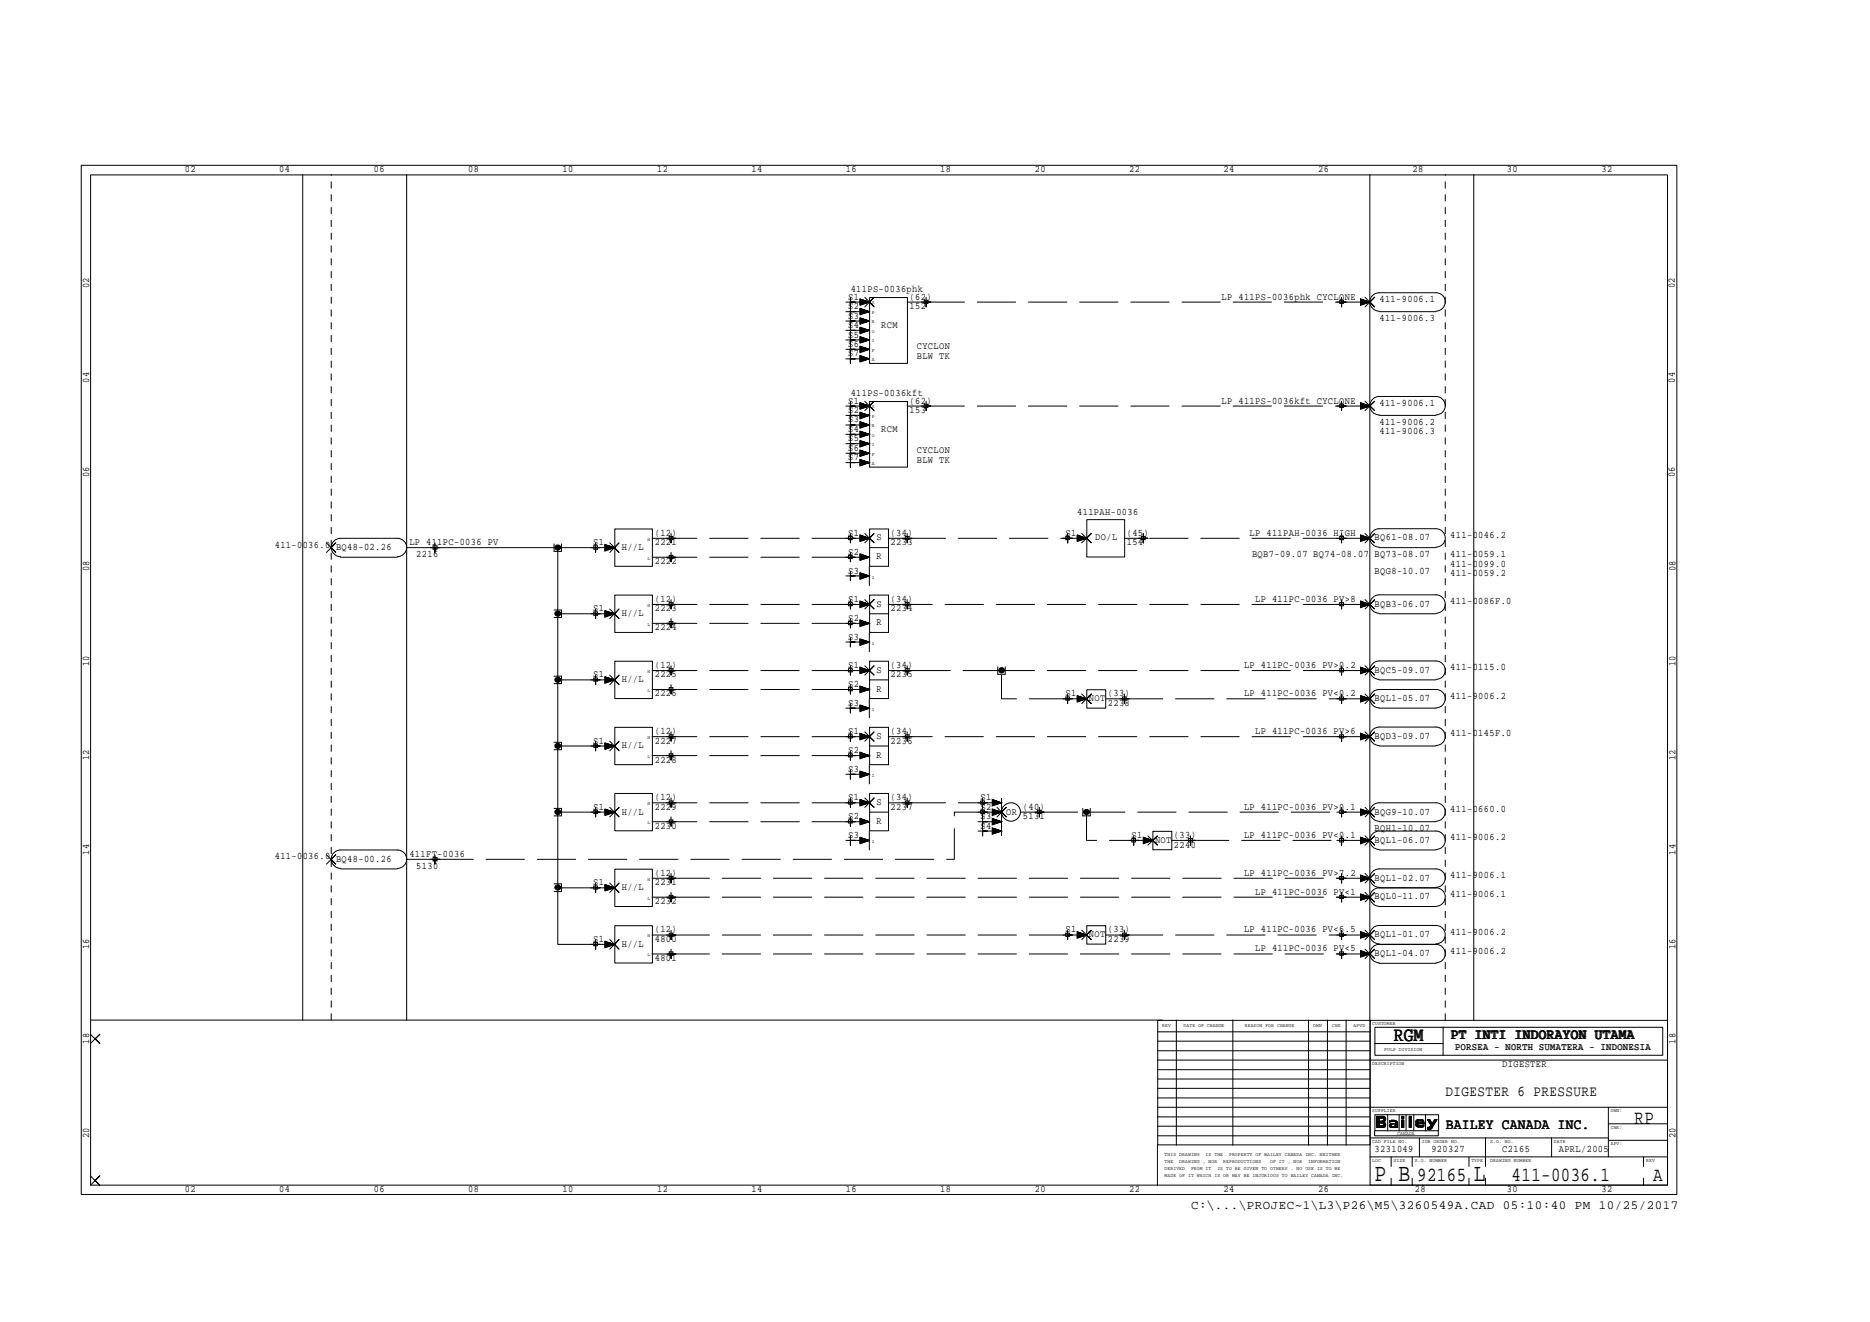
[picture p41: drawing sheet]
<svg xmlns="http://www.w3.org/2000/svg" width="297mm" height="210mm" viewBox="0 0 297 210" stroke-linecap="round" stroke-linejoin="round" font-family="sans-serif">
<defs><g id="words">
<g font-size="4">
<text x="218.4" y="187.5">P B</text>
<text x="234.1" y="187.5">L</text>
</g>
<g font-size="3.2">
<text x="221.4" y="165.3">RGM</text>
<text x="259.6" y="178.4">RP</text>
<text x="225.1" y="187.5">92165</text>
<text x="240.1" y="187.5">411-0036.1</text>
<text x="262.6" y="187.5">A</text>
</g>
<g font-size="2.4">
<text x="230.6" y="164.9">PT INTI INDORAYON UTAMA</text>
<text x="229.6" y="173.9">DIGESTER 6 PRESSURE</text>
<text x="229.7" y="179.2">BAILEY CANADA INC.</text>
</g>
<text font-size="2" x="189.2" y="192">C:\...\PROJEC~1\L3\P26\M5\3260549A.CAD 05:10:40 PM 10/25/2017</text>
<g font-size="1.6">
<text x="29.4" y="27.3">02</text>
<text x="44.4" y="27.3">04</text>
<text x="59.4" y="27.3">06</text>
<text x="74.4" y="27.3">08</text>
<text x="89.4" y="27.3">10</text>
<text x="104.4" y="27.3">12</text>
<text x="119.4" y="27.3">14</text>
<text x="134.4" y="27.3">16</text>
<text x="149.3" y="27.3">18</text>
<text x="164.4" y="27.3">20</text>
<text x="179.4" y="27.3">22</text>
<text x="194.3" y="27.3">24</text>
<text x="209.4" y="27.3">26</text>
<text x="224.4" y="27.3">28</text>
<text x="239.3" y="27.3">30</text>
<text x="254.4" y="27.3">32</text>
<text x="14.2" y="45.7" transform="rotate(-90 14.2 45.7)">02</text>
<text x="134.7" y="47.6">S1</text>
<text x="135.1" y="46.4">411PS-0036phk</text>
<text x="144.5" y="47.6">(62)</text>
<text x="194.1" y="47.6">LP 411PS-0036phk CYCLONE</text>
<text x="219.1" y="48">411-9006.1</text>
<text x="266.1" y="45.7" transform="rotate(-90 266.1 45.7)">02</text>
<text x="134.7" y="53.6">S5</text>
<text x="134.7" y="52.1">S4</text>
<text x="134.7" y="50.6">S3</text>
<text x="134.7" y="49.1">S2</text>
<text x="140" y="52.1">RCM</text>
<text x="144.5" y="49.1">152</text>
<text x="219.1" y="51">411-9006.3</text>
<text x="134.7" y="56.6">S7</text>
<text x="134.7" y="55.1">S6</text>
<text x="145.6" y="55.5">CYCLON</text>
<text x="145.6" y="56.9">BLW TK</text>
<text x="14.2" y="60.7" transform="rotate(-90 14.2 60.7)">04</text>
<text x="134.7" y="65.6">S2</text>
<text x="134.7" y="64.1">S1</text>
<text x="135.1" y="62.9">411PS-0036kft</text>
<text x="144.5" y="64.1">(62)</text>
<text x="144.5" y="65.6">153</text>
<text x="194.1" y="64.1">LP 411PS-0036kft CYCLONE</text>
<text x="219.1" y="64.4">411-9006.1</text>
<text x="266.1" y="60.7" transform="rotate(-90 266.1 60.7)">04</text>
<text x="134.7" y="71.6">S6</text>
<text x="134.7" y="70.1">S5</text>
<text x="134.7" y="68.6">S4</text>
<text x="134.7" y="67.1">S3</text>
<text x="140" y="68.6">RCM</text>
<text x="145.6" y="72">CYCLON</text>
<text x="219.1" y="69">411-9006.3</text>
<text x="219.1" y="67.4">411-9006.2</text>
<text x="14.2" y="75.7" transform="rotate(-90 14.2 75.7)">06</text>
<text x="134.7" y="73.1">S7</text>
<text x="145.6" y="73.4">BLW TK</text>
<text x="266.1" y="75.7" transform="rotate(-90 266.1 75.7)">06</text>
<text x="171.1" y="81.7">411PAH-0036</text>
<text x="43.6" y="87">411-0036.0</text>
<text x="53.4" y="87.3">BQ48-02.26</text>
<text x="65" y="86.6">LP 411PC-0036 PV</text>
<text x="66.1" y="88.4">2216</text>
<text x="94.2" y="86.6">S1</text>
<text x="98.8" y="87.3">H//L</text>
<text x="104" y="85.1">(12)</text>
<text x="104" y="86.6">2221</text>
<text x="104" y="89.6">2222</text>
<text x="134.7" y="88.1">S2</text>
<text x="134.7" y="85.1">S1</text>
<text x="139.2" y="88.8">R</text>
<text x="139.2" y="85.8">S</text>
<text x="141.5" y="86.6">2233</text>
<text x="141.5" y="85.1">(34)</text>
<text x="169.2" y="85.1">S1</text>
<text x="174" y="85.8">DO/L</text>
<text x="179" y="85.1">(45)</text>
<text x="179" y="86.6">154</text>
<text x="198.5" y="85.1">LP 411PAH-0036 HIGH</text>
<text x="198.9" y="88.4">BQB7-09.07 BQ74-08.07 BQ73-08.07</text>
<text x="218.4" y="85.8">BQ61-08.07</text>
<text x="230.4" y="90">411-0099.0</text>
<text x="230.4" y="88.4">411-0059.1</text>
<text x="230.4" y="85.4">411-0046.2</text>
<text x="14.2" y="90.7" transform="rotate(-90 14.2 90.7)">08</text>
<text x="104" y="95.6">(12)</text>
<text x="134.7" y="95.6">S1</text>
<text x="134.7" y="91.1">S3</text>
<text x="141.5" y="95.6">(34)</text>
<text x="199.4" y="95.6">LP 411PC-0036 PV&gt;8</text>
<text x="218.4" y="91.1">BQG8-10.07</text>
<text x="230.4" y="95.9">411-0086F.0</text>
<text x="230.4" y="91.4">411-0059.2</text>
<text x="266.1" y="90.7" transform="rotate(-90 266.1 90.7)">08</text>
<text x="94.2" y="97.1">S1</text>
<text x="98.8" y="97.8">H//L</text>
<text x="104" y="97.1">2223</text>
<text x="104" y="100.1">2224</text>
<text x="134.7" y="101.6">S3</text>
<text x="134.7" y="98.6">S2</text>
<text x="139.2" y="99.3">R</text>
<text x="139.2" y="96.3">S</text>
<text x="141.5" y="97.1">2234</text>
<text x="218.4" y="96.3">BQB3-06.07</text>
<text x="14.2" y="105.7" transform="rotate(-90 14.2 105.7)">10</text>
<text x="94.2" y="107.6">S1</text>
<text x="104" y="106.1">(12)</text>
<text x="104" y="107.6">2225</text>
<text x="134.7" y="106.1">S1</text>
<text x="139.2" y="106.8">S</text>
<text x="141.5" y="106.1">(34)</text>
<text x="141.5" y="107.6">2235</text>
<text x="197.6" y="106.1">LP 411PC-0036 PV&gt;0.2</text>
<text x="218.4" y="106.8">BQC5-09.07</text>
<text x="230.4" y="106.4">411-0115.0</text>
<text x="266.1" y="105.7" transform="rotate(-90 266.1 105.7)">10</text>
<text x="98.8" y="108.3">H//L</text>
<text x="104" y="110.6">2226</text>
<text x="134.7" y="112.1">S3</text>
<text x="134.7" y="109.1">S2</text>
<text x="139.2" y="109.8">R</text>
<text x="169.2" y="110.6">S1</text>
<text x="173" y="111.3">NOT</text>
<text x="176" y="110.6">(33)</text>
<text x="176" y="112.1">2238</text>
<text x="197.6" y="110.6">LP 411PC-0036 PV&lt;0.2</text>
<text x="218.4" y="111.3">BQL1-05.07</text>
<text x="230.4" y="111">411-9006.2</text>
<text x="94.2" y="118.1">S1</text>
<text x="98.8" y="118.8">H//L</text>
<text x="104" y="116.6">(12)</text>
<text x="104" y="118.1">2227</text>
<text x="134.7" y="119.5">S2</text>
<text x="134.7" y="116.6">S1</text>
<text x="139.2" y="117.3">S</text>
<text x="141.5" y="116.6">(34)</text>
<text x="141.5" y="118.1">2236</text>
<text x="199.4" y="116.6">LP 411PC-0036 PV&gt;6</text>
<text x="218.4" y="117.3">BQD3-09.07</text>
<text x="230.4" y="116.9">411-0145F.0</text>
<text x="14.2" y="120.7" transform="rotate(-90 14.2 120.7)">12</text>
<text x="104" y="121.1">2228</text>
<text x="134.7" y="122.6">S3</text>
<text x="139.2" y="120.3">R</text>
<text x="266.1" y="120.7" transform="rotate(-90 266.1 120.7)">12</text>
<text x="94.2" y="128.6">S1</text>
<text x="98.8" y="129.3">H//L</text>
<text x="104" y="127">(12)</text>
<text x="104" y="128.6">2229</text>
<text x="104" y="131.6">2230</text>
<text x="134.7" y="130">S2</text>
<text x="134.7" y="127">S1</text>
<text x="139.2" y="130.8">R</text>
<text x="139.2" y="127.8">S</text>
<text x="141.5" y="127">(34)</text>
<text x="141.5" y="128.6">2237</text>
<text x="155.7" y="131.6">S4</text>
<text x="155.7" y="130">S3</text>
<text x="155.7" y="128.6">S2</text>
<text x="155.7" y="127">S1</text>
<text x="159.8" y="129.3">OR</text>
<text x="162.5" y="128.6">(40)</text>
<text x="162.5" y="130">5131</text>
<text x="197.6" y="128.6">LP 411PC-0036 PV&gt;0.1</text>
<text x="218.4" y="132">BQH1-10.07</text>
<text x="218.4" y="129.3">BQG9-10.07</text>
<text x="230.4" y="128.9">411-0660.0</text>
<text x="14.2" y="135.7" transform="rotate(-90 14.2 135.7)">14</text>
<text x="43.6" y="136.4">411-0036.0</text>
<text x="53.4" y="136.8">BQ48-00.26</text>
<text x="65" y="136.1">411FT-0036</text>
<text x="66.1" y="137.9">5130</text>
<text x="134.7" y="133.1">S3</text>
<text x="179.7" y="133.1">S1</text>
<text x="183.5" y="133.8">NOT</text>
<text x="186.5" y="133.1">(33)</text>
<text x="186.5" y="134.6">2240</text>
<text x="197.6" y="133.1">LP 411PC-0036 PV&lt;0.1</text>
<text x="218.4" y="133.8">BQL1-06.07</text>
<text x="230.4" y="133.4">411-9006.2</text>
<text x="266.1" y="135.7" transform="rotate(-90 266.1 135.7)">14</text>
<text x="94.2" y="140.5">S1</text>
<text x="98.8" y="141.3">H//L</text>
<text x="104" y="139.1">(12)</text>
<text x="104" y="140.5">2231</text>
<text x="104" y="143.6">2232</text>
<text x="197.6" y="139.1">LP 411PC-0036 PV&gt;7.2</text>
<text x="199.4" y="142.1">LP 411PC-0036 PV&lt;1</text>
<text x="218.4" y="139.8">BQL1-02.07</text>
<text x="218.4" y="142.8">BQL0-11.07</text>
<text x="230.4" y="142.5">411-9006.1</text>
<text x="230.4" y="139.4">411-9006.1</text>
<text x="94.2" y="149.6">S1</text>
<text x="104" y="148">(12)</text>
<text x="104" y="149.6">4800</text>
<text x="169.2" y="148">S1</text>
<text x="173" y="148.8">NOT</text>
<text x="176" y="148">(33)</text>
<text x="176" y="149.6">2239</text>
<text x="197.6" y="148">LP 411PC-0036 PV&lt;6.5</text>
<text x="218.4" y="148.8">BQL1-01.07</text>
<text x="230.4" y="148.4">411-9006.2</text>
<text x="14.2" y="150.7" transform="rotate(-90 14.2 150.7)">16</text>
<text x="98.8" y="150.3">H//L</text>
<text x="104" y="152.6">4801</text>
<text x="199.4" y="151">LP 411PC-0036 PV&lt;5</text>
<text x="218.4" y="151.8">BQL1-04.07</text>
<text x="230.4" y="151.4">411-9006.2</text>
<text x="266.1" y="150.7" transform="rotate(-90 266.1 150.7)">16</text>
<text x="14.2" y="165.7" transform="rotate(-90 14.2 165.7)">18</text>
<text x="231.2" y="166.8">PORSEA - NORTH SUMATERA - INDONESIA</text>
<text x="266.1" y="165.7" transform="rotate(-90 266.1 165.7)">18</text>
<text x="238.6" y="169.4">DIGESTER</text>
<text x="14.2" y="180.7" transform="rotate(-90 14.2 180.7)">20</text>
<text x="218.4" y="182.9">3231049</text>
<text x="227.4" y="182.9">920327</text>
<text x="238.6" y="182.9">C2165</text>
<text x="247.6" y="182.9">APRL/2005</text>
<text x="266.1" y="180.7" transform="rotate(-90 266.1 180.7)">20</text>
<text x="29.4" y="189.3">02</text>
<text x="44.4" y="189.3">04</text>
<text x="59.4" y="189.3">06</text>
<text x="74.4" y="189.3">08</text>
<text x="89.4" y="189.3">10</text>
<text x="104.4" y="189.3">12</text>
<text x="119.4" y="189.3">14</text>
<text x="134.4" y="189.3">16</text>
<text x="149.3" y="189.3">18</text>
<text x="164.4" y="189.3">20</text>
<text x="179.4" y="189.3">22</text>
<text x="194.3" y="189.3">24</text>
<text x="209.4" y="189.3">26</text>
<text x="224.7" y="189.3">28</text>
<text x="239.3" y="189.3">30</text>
<text x="254.4" y="189.3">32</text>
</g>
<g font-size=".8">
<text x="138.5" y="52.9">O</text>
<text x="138.5" y="51.4">R</text>
<text x="138.5" y="49.9">P</text>
<text x="138.5" y="48.3">S</text>
<text x="138.5" y="57.4">A</text>
<text x="138.5" y="55.9">F</text>
<text x="138.5" y="54.4">I</text>
<text x="138.5" y="64.9">S</text>
<text x="138.5" y="70.9">I</text>
<text x="138.5" y="69.3">O</text>
<text x="138.5" y="67.9">R</text>
<text x="138.5" y="66.4">P</text>
<text x="138.5" y="73.9">A</text>
<text x="138.5" y="72.3">F</text>
<text x="102.9" y="88.9">L</text>
<text x="102.9" y="85.9">H</text>
<text x="138.5" y="91.9">I</text>
<text x="102.9" y="99.4">L</text>
<text x="102.9" y="96.4">H</text>
<text x="102.9" y="106.8">H</text>
<text x="138.5" y="102.4">I</text>
<text x="102.9" y="109.9">L</text>
<text x="138.5" y="112.9">I</text>
<text x="102.9" y="117.3">H</text>
<text x="102.9" y="120.4">L</text>
<text x="138.5" y="123.4">I</text>
<text x="102.9" y="130.9">L</text>
<text x="102.9" y="127.8">H</text>
<text x="138.5" y="133.9">I</text>
<text x="102.9" y="142.8">L</text>
<text x="102.9" y="139.9">H</text>
<text x="102.9" y="148.8">H</text>
<text x="102.9" y="151.8">L</text>
<text x="184.6" y="163.1">REV</text>
<text x="188" y="163.1">DATE OF CHANGE</text>
<text x="197.7" y="163.1">REASON FOR CHANGE</text>
<text x="208.6" y="163.1">DWN</text>
<text x="211.6" y="163.1">CHK</text>
<text x="215" y="163.1">APVD</text>
<text x="218" y="162.7">CUSTOMER</text>
<text x="219.9" y="166.8">PULP DIVISION</text>
<text x="218" y="169.1">DESCRIPTION</text>
<text x="218" y="176.6">SUPPLIER</text>
<text x="255.9" y="179.2">CHK:</text>
<text x="255.9" y="176.6">DWN:</text>
<text x="185" y="185.8">DERIVED</text>
<text x="185" y="184.6">THE</text>
<text x="185" y="183.5">THIS DRAWING</text>
<text x="187.3" y="184.6">DRAWING , NOR</text>
<text x="189.2" y="185.8">FROM IT</text>
<text x="191.5" y="183.5">IS THE</text>
<text x="193.4" y="185.8">IS TO BE GIVEN TO OTHERS . NO USE IS TO BE</text>
<text x="194.3" y="184.6">REPRODUCTIONS</text>
<text x="195.2" y="183.5">PROPERTY OF BAILEY CANADA INC. NEITHER</text>
<text x="201.8" y="184.6">OF IT , NOR</text>
<text x="207.8" y="184.6">INFORMATION</text>
<text x="218" y="184.5">LOC</text>
<text x="218" y="181.5">CAD FILE NO.</text>
<text x="221.4" y="184.5">SIZE</text>
<text x="222" y="180.2">CANADA</text>
<text x="224.7" y="184.5">S.O. NUMBER</text>
<text x="225.8" y="181.5">JOB ORDER NO.</text>
<text x="233.7" y="184.5">TYPE</text>
<text x="236.7" y="184.5">DRAWING NUMBER</text>
<text x="236.7" y="181.5">S.O. NO.</text>
<text x="246.8" y="181.5">DATE</text>
<text x="255.9" y="181.9">APV:</text>
<text x="261.5" y="184.5">REV</text>
<text x="185" y="186.9">MADE OF IT WHICH IS OR MAY BE INJURIOUS TO BAILEY CANADA INC.</text>
</g>
</g></defs>
<g fill="none" stroke="#000" stroke-width=".16">
<path d="M12.9 26.2h253.5v163.5h-253.5zM14.4 27.8h250.5v160.4h-250.5zM48.1 27.7v134.3M64.6 27.7v134.3M217.6 27.7v134.3M234.1 27.7v134.3M135.1 47.2v1.5v-.7h.7h-1.4M135.1 48.7v1.5v-.7h.7h-1.4M135.1 50.2v1.5v-.7h.7h-1.4M135.1 51.7v1.5v-.7h.7h-1.4M135.1 53.2v1.5v-.7h.7h-1.4M135.1 54.7v1.5v-.7h.7h-1.4"/>
<path d="M135.1 56.2v1.5v-.7h.7h-1.4M136.6 57.4l1.5-.4-1.5 .4M136.6 57.2l1.5-.2-1.5 .3M136.6 57h1.5l-1.5 .1M136.6 56.9l1.5 .1h-3M136.6 56.7l1.5 .3-1.5-.2M136.6 56.6l1.5 .4-1.5-.3M136.6 56.5l1.5 .5-1.5 .5v-1.1l1.5 .6M136.6 55.8l1.5-.3-1.5 .4M136.6 55.7l1.5-.2-1.5 .3M136.6 55.5h1.5l-1.5 .1M136.6 55.4l1.5 .1h-3"/>
<path d="M136.6 55.2l1.5 .3-1.5-.2M136.6 55.1l1.5 .4-1.5-.3M136.6 55l1.5 .5-1.5 .5v-1.1l1.5 .6M136.6 54.4l1.5-.4-1.5 .4M136.6 54.2l1.5-.2-1.5 .3M136.6 54.1l1.5-.1-1.5 .1M136.6 53.9l1.5 .1h-3M136.6 53.7l1.5 .3-1.5-.2M136.6 53.6l1.5 .4-1.5-.3M136.6 53.5l1.5 .5-1.5 .5v-1.1l1.5 .6M136.6 52.8l1.5-.3-1.5 .4M136.6 52.7l1.5-.2-1.5 .2"/>
<path d="M136.6 52.5h1.5l-1.5 .1M136.6 52.4l1.5 .1h-3M136.6 52.2l1.5 .3-1.5-.2M136.6 52.1l1.5 .4-1.5-.3M136.6 52l1.5 .5-1.5 .5v-1.1l1.5 .6M136.6 51.4l1.5-.4-1.5 .4M136.6 51.2l1.5-.2-1.5 .3M136.6 51.1l1.5-.1-1.5 .1M136.6 50.9l1.5 .1h-3M136.6 50.8l1.5 .2-1.5-.2M136.6 50.6l1.5 .4-1.5-.3M136.6 50.5l1.5 .5-1.5 .5v-1l1.5 .5"/>
<path d="M136.6 49.8l1.5-.3-1.5 .4M136.6 49.7l1.5-.2-1.5 .3M136.6 49.5h1.5l-1.5 .1M136.6 49.4l1.5 .1h-3M136.6 49.2l1.5 .3-1.5-.2M136.6 49.1l1.5 .4-1.5-.4M136.6 49l1.5 .5-1.5 .5v-1.1l1.5 .6M136.6 48.3l1.5-.3-1.5 .4M136.6 48.2l1.5-.2-1.5 .3M136.6 48h1.5l-1.5 .1M136.6 47.9l1.5 .1h-3M136.6 47.8l1.5 .2-1.5-.2"/>
<path d="M136.6 47.6l1.5 .4-1.5-.3M136.6 47.5l1.5 .5-1.5 .5v-1l1.5 .5M137.4 47.2l1.4 1.5-.7-.7 .7-.8-1.4 1.5M138.1 47.2h6v10.5h-6zM144.1 48h3M146.8 47.7h.6v.5h-.6zM147.1 47.2v1.5v-.7h.8h-1.6M212.8 47.7h.6v.5h-.6zM213.1 47.2v1.5v-.7h.7h-1.5M216.1 48.3l1.5-.3-1.5 .4M216.1 48.2l1.5-.2-1.5 .3M216.1 48h1.5l-1.5 .1"/>
<path d="M216.1 47.9l1.5 .1h-1.5M216.1 47.8l1.5 .2-1.5-.2M216.1 47.6l1.5 .4-1.5-.3M216.1 47.5l1.5 .5-1.5 .5v-1l1.5 .5h-4.5M216.8 47.2l1.6 1.5-.8-.7 .8-.8-1.6 1.5M219.1 49.4a1.46 1.46 0 0 1-1.5-1.5 1.46 1.46 0 0 1 1.5-1.4h9a1.46 1.46 0 0 1 1.5 1.4 1.46 1.46 0 0 1-1.5 1.5M219.1 49.5h9M135.1 63.7v1.5v-.7h.7h-1.4M135.1 65.2v1.5v-.7h.7h-1.4M135.1 66.7v1.5v-.7h.7h-1.4M135.1 68.2v1.5v-.7h.7h-1.4M135.1 69.7v1.5v-.8h.7h-1.4"/>
<path d="M135.1 71.2v1.5v-.7h.7h-1.4M135.1 72.7v1.5v-.8h.7h-1.4M136.6 73.8l1.5-.4-1.5 .5M136.6 73.7l1.5-.3-1.5 .3M136.6 73.5l1.5-.1-1.5 .2M136.6 73.4h1.5h-3M136.6 73.2l1.5 .2-1.5-.1M136.6 73.1l1.5 .3-1.5-.2M136.6 73l1.5 .4-1.5 .6v-1.1l1.5 .5M136.6 72.3l1.5-.3-1.5 .4M136.6 72.2l1.5-.2-1.5 .3M136.6 72.1l1.5-.1-1.5 .1"/>
<path d="M136.6 71.9l1.5 .1h-3M136.6 71.8l1.5 .2-1.5-.2M136.6 71.6l1.5 .4-1.5-.3M136.6 71.5l1.5 .5-1.5 .5v-1l1.5 .5M136.6 70.8l1.5-.4-1.5 .5M136.6 70.7l1.5-.3-1.5 .4M136.6 70.5l1.5-.1-1.5 .2M136.6 70.4h1.5h-3M136.6 70.2l1.5 .2-1.5-.1M136.6 70.1l1.5 .3-1.5-.3M136.6 70l1.5 .4-1.5 .6v-1.1l1.5 .5M136.6 69.3l1.5-.3-1.5 .4"/>
<path d="M136.6 69.2l1.5-.2-1.5 .3M136.6 69h1.5l-1.5 .1M136.6 68.9l1.5 .1h-3M136.6 68.7l1.5 .3-1.5-.2M136.6 68.6l1.5 .4-1.5-.3M136.6 68.5l1.5 .5-1.5 .5v-1l1.5 .5M136.6 67.8l1.5-.3-1.5 .4M136.6 67.7l1.5-.2-1.5 .3M136.6 67.5h1.5l-1.5 .1M136.6 67.4l1.5 .1h-3M136.6 67.2l1.5 .3-1.5-.2M136.6 67.1l1.5 .4-1.5-.3"/>
<path d="M136.6 67l1.5 .5-1.5 .5v-1.1l1.5 .6M136.6 66.3l1.5-.3-1.5 .4M136.6 66.2l1.5-.2-1.5 .3M136.6 66h1.5l-1.5 .1M136.6 65.9l1.5 .1h-3M136.6 65.7l1.5 .3-1.5-.2M136.6 65.6l1.5 .4-1.5-.3M136.6 65.5l1.5 .5-1.5 .5v-1.1l1.5 .6M136.6 64.9l1.5-.4-1.5 .4M136.6 64.7l1.5-.2-1.5 .3M136.6 64.6l1.5-.1-1.5 .1M136.6 64.4l1.5 .1h-3"/>
<path d="M136.6 64.2l1.5 .3-1.5-.2M136.6 64.1l1.5 .4-1.5-.3M136.6 64l1.5 .5-1.5 .5v-1.1l1.5 .6M137.4 63.7l1.4 1.5-.7-.7 .7-.8-1.4 1.5M138.1 63.8h6v10.4h-6zM144.1 64.5h3M146.8 64.2h.6v.5h-.6zM147.1 63.7v1.5v-.7h.8h-1.6M212.8 64.2h.6v.5h-.6zM213.1 63.7v1.5v-.7h.7h-1.5M216.1 64.9l1.5-.4-1.5 .4M216.1 64.7l1.5-.2-1.5 .3"/>
<path d="M216.1 64.6l1.5-.1-1.5 .1M216.1 64.4l1.5 .1h-1.5M216.1 64.2l1.5 .3-1.5-.2M216.1 64.1l1.5 .4-1.5-.3M216.1 64l1.5 .5-1.5 .5v-1.1l1.5 .6h-4.5M216.8 63.7l1.6 1.5-.8-.7 .8-.8-1.6 1.5M219.1 65.9a1.46 1.46 0 0 1-1.5-1.5 1.46 1.46 0 0 1 1.5-1.5h9a1.46 1.46 0 0 1 1.5 1.5 1.46 1.46 0 0 1-1.5 1.5M219.1 66h9M51.9 86.2l1.4 1.5-.7-.7 .7-.8-1.4 1.5M54.1 88.4a1.46 1.46 0 0 1-1.5-1.5 1.46 1.46 0 0 1 1.5-1.4h9a1.46 1.46 0 0 1 1.5 1.4 1.46 1.46 0 0 1-1.5 1.5M54.1 88.5h9M68.8 86.7h.6v.5h-.6z"/>
<path d="M69.1 86.2v1.5v-.7h.7h-1.4M88 86.4v1.1h1.2v-1.1M88 96.9h1.2v1.1h-1.2M88.6 87v54M94.3 97.2h.6v.5h-.6zM94.3 86.7h.6v.5h-.6zM94.6 96.7v1.5v-.7h.7h-1.5M94.6 86.2v1.5v-.7h.7h-1.5M96.1 97.8l1.5-.3-1.5 .4M96.1 97.7l1.5-.2-1.5 .2M96.1 97.5h1.5l-1.5 .1M96.1 97.4l1.5 .1h-9"/>
<path d="M96.1 97.2l1.5 .3-1.5-.2M96.1 97.1l1.5 .4-1.5-.3M96.1 97l1.5 .5-1.5 .5v-1.1l1.5 .6M96.1 87.3l1.5-.3-1.5 .4M96.1 87.2l1.5-.2-1.5 .2M96.1 87h1.5l-1.5 .1M96.1 86.9l1.5 .1h-33M96.1 86.7l1.5 .3-1.5-.2M96.1 86.6l1.5 .4-1.5-.3M96.1 86.5l1.5 .5-1.5 .5v-1.1l1.5 .6M96.9 96.7l1.4 1.5-.7-.7 .7-.8-1.4 1.5M96.9 86.2l1.4 1.5-.7-.7 .7-.8-1.4 1.5"/>
<path d="M97.7 94.5h5.9v5.9h-5.9zM97.7 84h5.9v5.9h-5.9zM103.6 96h3M103.6 99h3M103.6 88.5h3M103.6 85.5h3M106.3 95.7h.6v.5h-.6zM106.3 98.7h.6v.5h-.6zM106.3 85.2h.6v.5h-.6zM106.3 88.2h.6v.5h-.6zM106.6 95.2v1.5v-.7h.8h-1.5M106.6 98.2v1.5v-.7h.8h-1.5"/>
<path d="M106.6 84.7v1.5v-.7h.8h-1.5M106.6 87.7v1.5v-.7h.8h-1.5M134.8 95.7h.6v.5h-.6zM134.8 98.7h.6v.5h-.6zM134.8 85.2h.6v.5h-.6zM134.8 88.2h.6v.5h-.6zM135.1 95.2v1.5v-.7h.7h-1.4M135.1 98.2v1.5v-.7h.7h-1.4M135.1 84.7v1.5v-.7h.7h-1.4M135.1 87.7v1.5v-.7h.7h-1.4M135.1 90.7v1.5v-.8h.7h-1.4M136.6 99.3l1.5-.3-1.5 .4"/>
<path d="M136.6 99.2l1.5-.2-1.5 .3M136.6 99h1.5l-1.5 .1M136.6 98.9l1.5 .1h-3M136.6 98.7l1.5 .3-1.5-.2M136.6 98.6l1.5 .4-1.5-.3M136.6 98.5l1.5 .5-1.5 .5v-1.1l1.5 .6M136.6 96.4l1.5-.4-1.5 .4M136.6 96.2l1.5-.2-1.5 .3M136.6 96.1l1.5-.1-1.5 .1M136.6 95.9l1.5 .1h-3M136.6 95.7l1.5 .3-1.5-.2M136.6 95.6l1.5 .4-1.5-.3"/>
<path d="M136.6 95.5l1.5 .5-1.5 .5v-1.1l1.5 .6M136.6 91.8l1.5-.4-1.5 .5M136.6 91.7l1.5-.3-1.5 .4M136.6 91.5l1.5-.1-1.5 .2M136.6 91.4h1.5h-3M136.6 91.2l1.5 .2-1.5-.1M136.6 91.1l1.5 .3-1.5-.3M136.6 91l1.5 .4-1.5 .6v-1.1l1.5 .5M136.6 88.8l1.5-.3-1.5 .4M136.6 88.7l1.5-.2-1.5 .3M136.6 88.5h1.5l-1.5 .1M136.6 88.4l1.5 .1h-3"/>
<path d="M136.6 88.2l1.5 .3-1.5-.2M136.6 88.1l1.5 .4-1.5-.3M136.6 88l1.5 .5-1.5 .5v-1.1l1.5 .6M136.6 85.9l1.5-.4-1.5 .4M136.6 85.7l1.5-.2-1.5 .3M136.6 85.6l1.5-.1-1.5 .1M136.6 85.4l1.5 .1h-3M136.6 85.2l1.5 .3-1.5-.2M136.6 85.1l1.5 .4-1.5-.3M136.6 85l1.5 .5-1.5 .5v-1.1l1.5 .6M137.4 95.2l1.4 1.5-.7-.7 .7-.8-1.4 1.5M137.4 84.7l1.4 1.5-.7-.7 .7-.8-1.4 1.5"/>
<path d="M138.1 97.5h3M138.1 90v3M138.1 87h3M138.1 94.5h3v5.9h-3zM138.1 84h3v5.9h-3zM141.1 96h3M141.1 85.5h3M143.8 95.7h.6v.5h-.6zM143.8 85.2h.6v.5h-.6zM144.1 95.2v1.5v-.7h.8h-1.6M144.1 84.7v1.5v-.7h.8h-1.6M169.3 85.2h.6v.5h-.6z"/>
<path d="M169.6 84.7v1.5v-.7h.7h-1.4M171.1 85.9l1.5-.4-1.5 .4M171.1 85.7l1.5-.2-1.5 .3M171.1 85.6l1.5-.1-1.5 .1M171.1 85.4l1.5 .1h-3M171.1 85.2l1.5 .3-1.5-.2M171.1 85.1l1.5 .4-1.5-.3M171.1 85l1.5 .5-1.5 .5v-1.1l1.5 .6M171.8 84.7l1.6 1.5-.8-.7 .8-.8-1.6 1.5M172.6 82.5h6v5.9h-6zM178.6 85.5h3M181.3 85.2h.6v.5h-.6z"/>
<path d="M181.6 84.7v1.5v-.7h.7h-1.5M212.8 95.7h.6v.5h-.6zM212.8 85.2h.6v.5h-.6zM213.1 95.2v1.5v-.7h.7h-1.5M213.1 84.7v1.5v-.7h.7h-1.5M216.1 96.4l1.5-.4-1.5 .4M216.1 96.2l1.5-.2-1.5 .3M216.1 96.1l1.5-.1-1.5 .1M216.1 95.9l1.5 .1h-1.5M216.1 95.7l1.5 .3-1.5-.2M216.1 95.6l1.5 .4-1.5-.3M216.1 95.5l1.5 .5-1.5 .5v-1.1l1.5 .6h-4.5"/>
<path d="M216.1 85.9l1.5-.4-1.5 .4M216.1 85.7l1.5-.2-1.5 .3M216.1 85.6l1.5-.1-1.5 .1M216.1 85.4l1.5 .1h-1.5M216.1 85.2l1.5 .3-1.5-.2M216.1 85.1l1.5 .4-1.5-.3M216.1 85l1.5 .5-1.5 .5v-1.1l1.5 .6h-4.5M216.8 95.2l1.6 1.5-.8-.7 .8-.8-1.6 1.5M216.8 84.7l1.6 1.5-.8-.7 .8-.8-1.6 1.5M219.1 97.4a1.46 1.46 0 0 1-1.5-1.5 1.46 1.46 0 0 1 1.5-1.5h9a1.46 1.46 0 0 1 1.5 1.5 1.46 1.46 0 0 1-1.5 1.5M219.1 86.9a1.46 1.46 0 0 1-1.5-1.5 1.46 1.46 0 0 1 1.5-1.5h9a1.46 1.46 0 0 1 1.5 1.5 1.46 1.46 0 0 1-1.5 1.5M219.1 97.5h9"/>
<path d="M219.1 87h9M88 107.4h1.2v1.1h-1.2M88 117.9h1.2v1.1h-1.2M94.3 118.2h.6v.5h-.6zM94.3 107.7h.6v.5h-.6zM94.6 117.7v1.5v-.8h.7h-1.5M94.6 107.2v1.5v-.8h.7h-1.5M96.1 118.8l1.5-.4-1.5 .5M96.1 118.7l1.5-.3-1.5 .3M96.1 118.5l1.5-.1-1.5 .2M96.1 118.4h1.5h-9M96.1 118.2l1.5 .2-1.5-.1"/>
<path d="M96.1 118.1l1.5 .3-1.5-.2M96.1 118l1.5 .4-1.5 .6v-1.1l1.5 .5M96.1 108.3l1.5-.4-1.5 .5M96.1 108.2l1.5-.3-1.5 .3M96.1 108l1.5-.1-1.5 .2M96.1 107.9h1.5h-9M96.1 107.7l1.5 .2-1.5-.1M96.1 107.6l1.5 .3-1.5-.2M96.1 107.5l1.5 .4-1.5 .6v-1.1l1.5 .5M96.9 117.7l1.4 1.5-.7-.8 .7-.7-1.4 1.5M96.9 107.2l1.4 1.5-.7-.8 .7-.7-1.4 1.5M97.7 115.5h5.9v5.9h-5.9z"/>
<path d="M97.7 105h5.9v5.9h-5.9zM103.6 109.5h3M103.6 117h3M103.6 106.5h3M103.6 120h3M106.3 116.7h.6v.5h-.6zM106.3 119.7h.6v.5h-.6zM106.3 106.2h.6v.5h-.6zM106.3 109.2h.6v.5h-.6zM106.6 116.2v1.5v-.7h.8h-1.5M106.6 119.2v1.5v-.7h.8h-1.5M106.6 105.7v1.5v-.7h.8h-1.5"/>
<path d="M106.6 108.7v1.5v-.7h.8h-1.5M134.8 116.7h.6v.5h-.6zM134.8 119.7h.6v.5h-.6zM134.8 106.2h.6v.5h-.6zM134.8 109.2h.6v.5h-.6zM135.1 116.2v1.5v-.7h.7h-1.4M135.1 119.2v1.5v-.7h.7h-1.4M135.1 105.7v1.5v-.7h.7h-1.4M135.1 108.7v1.5v-.7h.7h-1.4M135.1 111.7v1.5v-.8h.7h-1.4M135.1 101.2v1.5v-.8h.7h-1.4M136.6 119.9l1.5 .1h-3"/>
<path d="M136.6 119.7l1.5 .3-1.5-.2M136.6 119.6l1.5 .4-1.5-.3M136.6 119.5l1.5 .5-1.5 .5v-1.1l1.5 .6M136.6 117.3l1.5-.3-1.5 .4M136.6 117.2l1.5-.2-1.5 .3M136.6 117.1l1.5-.1-1.5 .1M136.6 116.9l1.5 .1h-3M136.6 116.7l1.5 .3-1.5-.2M136.6 116.6l1.5 .4-1.5-.3M136.6 116.5l1.5 .5-1.5 .5v-1.1l1.5 .6M136.6 112.8l1.5-.4-1.5 .5M136.6 112.7l1.5-.3-1.5 .4"/>
<path d="M136.6 112.5l1.5-.1-1.5 .2M136.6 112.4h1.5h-3M136.6 112.2l1.5 .2-1.5-.1M136.6 112.1l1.5 .3-1.5-.3M136.6 112l1.5 .4-1.5 .6v-1.1l1.5 .5M136.6 109.8l1.5-.3-1.5 .4M136.6 109.7l1.5-.2-1.5 .3M136.6 109.5h1.5l-1.5 .1M136.6 109.4l1.5 .1h-3M136.6 109.2l1.5 .3-1.5-.2M136.6 109.1l1.5 .4-1.5-.3M136.6 109l1.5 .5-1.5 .5v-1.1l1.5 .6"/>
<path d="M136.6 106.8l1.5-.3-1.5 .4M136.6 106.7l1.5-.2-1.5 .3M136.6 106.6l1.5-.1-1.5 .1M136.6 106.4l1.5 .1h-3M136.6 106.2l1.5 .3-1.5-.2M136.6 106.1l1.5 .4-1.5-.3M136.6 106l1.5 .5-1.5 .5v-1.1l1.5 .6M136.6 102.3l1.5-.4-1.5 .5M136.6 102.2l1.5-.3-1.5 .4M136.6 102l1.5-.1-1.5 .2M136.6 101.9h1.5h-3M136.6 101.7l1.5 .2-1.5-.1"/>
<path d="M136.6 101.6l1.5 .3-1.5-.3M136.6 101.5l1.5 .4-1.5 .6v-1.1l1.5 .5M137.4 116.2l1.4 1.5-.7-.7 .7-.8-1.4 1.5M137.4 105.7l1.4 1.5-.7-.7 .7-.8-1.4 1.5M138.1 118.4h3M138.1 107.9h3M138.1 100.5v3M138.1 111v3M138.1 115.5h3v5.9h-3zM138.1 105h3v5.9h-3zM141.1 117h3M141.1 106.5h3"/>
<path d="M143.8 116.7h.6v.5h-.6zM143.8 106.2h.6v.5h-.6zM144.1 116.2v1.5v-.7h.8h-1.6M144.1 105.7v1.5v-.7h.8h-1.6M158.5 105.9v1.2h1.2v-1.2M169.3 110.7h.6v.5h-.6zM169.6 110.2v1.5v-.7h.7h-1.4M171.1 111.3l1.5-.3-1.5 .4M171.1 111.2l1.5-.2-1.5 .3M171.1 111h1.5l-1.5 .1M171.1 110.9l1.5 .1h-3M171.1 110.7l1.5 .3-1.5-.2"/>
<path d="M171.1 110.6l1.5 .4-1.5-.3M171.1 110.5l1.5 .5-1.5 .5v-1.1l1.5 .6M171.8 110.2l1.6 1.5-.8-.7 .8-.8-1.6 1.5M172.6 109.5h3v2.9h-3zM175.6 111h3M178.3 110.7h.6v.5h-.6zM178.6 110.2v1.5v-.7h.8h-1.6M212.8 110.7h.6v.5h-.6zM212.8 116.7h.6v.5h-.6zM212.8 106.2h.6v.5h-.6zM213.1 110.2v1.5v-.7h.7h-1.5M213.1 116.2v1.5v-.7h.7h-1.5"/>
<path d="M213.1 105.7v1.5v-.7h.7h-1.5M216.1 111.3l1.5-.3-1.5 .4M216.1 111.2l1.5-.2-1.5 .3M216.1 111h1.5l-1.5 .1M216.1 110.9l1.5 .1h-1.5M216.1 110.7l1.5 .3-1.5-.2M216.1 110.6l1.5 .4-1.5-.3M216.1 110.5l1.5 .5-1.5 .5v-1.1l1.5 .6h-4.5M216.1 117.3l1.5-.3-1.5 .4M216.1 117.2l1.5-.2-1.5 .3M216.1 117.1l1.5-.1-1.5 .1M216.1 116.9l1.5 .1h-1.5"/>
<path d="M216.1 116.7l1.5 .3-1.5-.2M216.1 116.6l1.5 .4-1.5-.3M216.1 116.5l1.5 .5-1.5 .5v-1.1l1.5 .6h-4.5M216.1 106.8l1.5-.3-1.5 .4M216.1 106.7l1.5-.2-1.5 .3M216.1 106.6l1.5-.1-1.5 .1M216.1 106.4l1.5 .1h-1.5M216.1 106.2l1.5 .3-1.5-.2M216.1 106.1l1.5 .4-1.5-.3M216.1 106l1.5 .5-1.5 .5v-1.1l1.5 .6h-4.5M216.8 110.2l1.6 1.5-.8-.7 .8-.8-1.6 1.5M216.8 116.2l1.6 1.5-.8-.7 .8-.8-1.6 1.5"/>
<path d="M216.8 105.7l1.6 1.5-.8-.7 .8-.8-1.6 1.5M219.1 112.4a1.46 1.46 0 0 1-1.5-1.5 1.46 1.46 0 0 1 1.5-1.4h9a1.46 1.46 0 0 1 1.5 1.4 1.46 1.46 0 0 1-1.5 1.5M219.1 118.4a1.46 1.46 0 0 1-1.5-1.5 1.46 1.46 0 0 1 1.5-1.5h9a1.46 1.46 0 0 1 1.5 1.5 1.46 1.46 0 0 1-1.5 1.5M219.1 107.9a1.46 1.46 0 0 1-1.5-1.5 1.46 1.46 0 0 1 1.5-1.5h9a1.46 1.46 0 0 1 1.5 1.5 1.46 1.46 0 0 1-1.5 1.5M219.1 112.4h9M219.1 118.4h9M219.1 107.9h9M51.9 135.7l1.4 1.5-.7-.8 .7-.7-1.4 1.5M54.1 137.9a1.46 1.46 0 0 1-1.5-1.5 1.46 1.46 0 0 1 1.5-1.4h9a1.46 1.46 0 0 1 1.5 1.4 1.46 1.46 0 0 1-1.5 1.5M54.1 138h9M64.6 136.4h4.5M68.8 136.1h.6v.6h-.6z"/>
<path d="M69.1 135.7v1.5v-.8h.7h-1.4M88 128.4h1.2v1.1h-1.2M94.3 128.7h.6v.5h-.6zM94.6 128.2v1.5v-.8h.7h-1.5M96.1 129.3l1.5-.4-1.5 .5M96.1 129.2l1.5-.3-1.5 .3M96.1 129l1.5-.1-1.5 .2M96.1 128.9h1.5h-9M96.1 128.7l1.5 .2-1.5-.1M96.1 128.6l1.5 .3-1.5-.2M96.1 128.5l1.5 .4-1.5 .6v-1.1l1.5 .5M96.9 128.2l1.4 1.5-.7-.8 .7-.7-1.4 1.5"/>
<path d="M97.7 138h5.9v5.9h-5.9zM97.7 126h5.9v5.9h-5.9zM103.6 130.5h3M103.6 127.5h3M103.6 139.4h3M106.3 139.1h.6v.6h-.6zM106.3 127.2h.6v.5h-.6zM106.3 130.2h.6v.5h-.6zM106.6 138.7v1.5v-.8h.8h-1.5M106.6 126.7v1.5v-.7h.8h-1.5M106.6 129.7v1.5v-.7h.8h-1.5M134.8 127.2h.6v.5h-.6z"/>
<path d="M134.8 130.2h.6v.5h-.6zM135.1 126.7v1.5v-.7h.7h-1.4M135.1 129.7v1.5v-.7h.7h-1.4M135.1 132.7v1.5v-.8h.7h-1.4M135.1 122.2v1.5v-.8h.7h-1.4M136.6 133.8l1.5-.4-1.5 .5M136.6 133.7l1.5-.3-1.5 .4M136.6 133.5l1.5-.1-1.5 .2M136.6 133.4h1.5h-3M136.6 133.2l1.5 .2-1.5-.1M136.6 133.1l1.5 .3-1.5-.3M136.6 133l1.5 .4-1.5 .6v-1.1l1.5 .5"/>
<path d="M136.6 130.8l1.5-.3-1.5 .4M136.6 130.7l1.5-.2-1.5 .3M136.6 130.5h1.5l-1.5 .1M136.6 130.4l1.5 .1h-3M136.6 130.2l1.5 .3-1.5-.2M136.6 130.1l1.5 .4-1.5-.3M136.6 130l1.5 .5-1.5 .5v-1.1l1.5 .6M136.6 127.8l1.5-.3-1.5 .4M136.6 127.7l1.5-.2-1.5 .3M136.6 127.6l1.5-.1-1.5 .1M136.6 127.4l1.5 .1h-3M136.6 127.2l1.5 .3-1.5-.2"/>
<path d="M136.6 127.1l1.5 .4-1.5-.3M136.6 127l1.5 .5-1.5 .5v-1.1l1.5 .6M136.6 123.3l1.5-.4-1.5 .5M136.6 123.2l1.5-.3-1.5 .4M136.6 123l1.5-.1-1.5 .2M136.6 122.9h1.5h-3M136.6 122.7l1.5 .2-1.5-.1M136.6 122.6l1.5 .3-1.5-.3M136.6 122.5l1.5 .4-1.5 .6v-1.1l1.5 .5M136.6 120.3l1.5-.3-1.5 .4M136.6 120.2l1.5-.2-1.5 .3M136.6 120h1.5l-1.5 .1"/>
<path d="M137.4 126.7l1.4 1.5-.7-.7 .7-.8-1.4 1.5M138.1 128.9h3M138.1 121.5v3M138.1 132v3M138.1 126h3v5.9h-3zM141.1 127.5h3M143.8 127.2h.6v.5h-.6zM144.1 126.7v1.5v-.7h.8h-1.6M155.8 127.2h.6v.5h-.6zM155.8 128.7h.6v.5h-.6zM156.1 126.7v1.5v-.7h.7h-1.4M156.1 128.2v1.5v-.8h.7h-1.4"/>
<path d="M156.1 129.7v1.5v-.7h.7h-1.4M156.1 131.2v1.5v-.7h.7h-1.4M157.6 127.8l1.5-.3-1.5 .4M157.6 127.7l1.5-.2-1.5 .3M157.6 127.6l1.5-.1-1.5 .1M157.6 127.4l1.5 .1h-3M157.6 127.2l1.5 .3-1.5-.2M157.6 127.1l1.5 .4-1.5-.3M157.6 127l1.5 .5-1.5 .5v-1.1l1.5 .6M157.6 129.3l1.5-.4-1.5 .5M157.6 129.2l1.5-.3-1.5 .3M157.6 129l1.5-.1-1.5 .2"/>
<path d="M157.6 128.9h1.5h-3M157.6 128.7l1.5 .2-1.5-.1M157.6 128.6l1.5 .3-1.5-.2M157.6 128.5l1.5 .4-1.5 .6v-1.1l1.5 .5M157.6 130.8l1.5-.3-1.5 .4M157.6 130.7l1.5-.2-1.5 .3M157.6 130.5h1.5l-1.5 .1M157.6 130.4l1.5 .1h-3M157.6 130.2l1.5 .3-1.5-.2M157.6 130.1l1.5 .4-1.5-.3M157.6 130l1.5 .5-1.5 .5v-1.1l1.5 .6M157.6 132.3l1.5-.3-1.5 .4"/>
<path d="M157.6 132.2l1.5-.2-1.5 .2M157.6 132h1.5l-1.5 .1M157.6 131.9l1.5 .1h-3M157.6 131.7l1.5 .3-1.5-.2M157.6 131.6l1.5 .4-1.5-.3M157.6 131.5l1.5 .5-1.5 .5v-1.1l1.5 .6M158.4 128.2l1.4 1.5-.7-.8 .7-.7-1.4 1.5M159.1 126.7v6M162.1 128.9h3M164.8 128.7h.6v.5h-.6zM165.1 128.2v1.5v-.8h.8h-1.6M172 128.4v1.1h1.2v-1.1"/>
<path d="M179.8 133.1h.6v.6h-.6zM180.1 132.7v1.5v-.8h.7h-1.4M181.6 133.8l1.5-.4-1.5 .5M181.6 133.7l1.5-.3-1.5 .4M181.6 133.5l1.5-.1-1.5 .2M181.6 133.4h1.5h-3M181.6 133.2l1.5 .2-1.5-.1M181.6 133.1l1.5 .3-1.5-.3M181.6 133l1.5 .4-1.5 .6v-1.1l1.5 .5M182.3 132.7l1.6 1.5-.8-.8 .8-.7-1.6 1.5M183.1 132h3v2.9h-3zM186.1 133.4h3"/>
<path d="M188.8 133.1h.6v.6h-.6zM189.1 132.7v1.5v-.8h.8h-1.6M212.8 139.1h.6v.6h-.6zM212.8 133.1h.6v.6h-.6zM212.8 128.7h.6v.5h-.6zM213.1 138.7v1.5v-.8h.7h-1.5M213.1 132.7v1.5v-.8h.7h-1.5M213.1 128.2v1.5v-.8h.7h-1.5M216.1 139.8l1.5-.4-1.5 .5M216.1 139.7l1.5-.3-1.5 .3M216.1 139.5l1.5-.1-1.5 .2M216.1 139.4h1.5h-1.5"/>
<path d="M216.1 139.2l1.5 .2-1.5-.1M216.1 139.1l1.5 .3-1.5-.3M216.1 139l1.5 .4-1.5 .6v-1.1l1.5 .5h-4.5M216.1 133.8l1.5-.4-1.5 .5M216.1 133.7l1.5-.3-1.5 .4M216.1 133.5l1.5-.1-1.5 .2M216.1 133.4h1.5h-1.5M216.1 133.2l1.5 .2-1.5-.1M216.1 133.1l1.5 .3-1.5-.3M216.1 133l1.5 .4-1.5 .6v-1.1l1.5 .5h-4.5M216.1 129.3l1.5-.4-1.5 .5M216.1 129.2l1.5-.3-1.5 .3"/>
<path d="M216.1 129l1.5-.1-1.5 .2M216.1 128.9h1.5h-1.5M216.1 128.7l1.5 .2-1.5-.1M216.1 128.6l1.5 .3-1.5-.2M216.1 128.5l1.5 .4-1.5 .6v-1.1l1.5 .5h-4.5M216.8 138.7l1.6 1.5-.8-.8 .8-.7-1.6 1.5M216.8 132.7l1.6 1.5-.8-.8 .8-.7-1.6 1.5M216.8 128.2l1.6 1.5-.8-.8 .8-.7-1.6 1.5M219.1 134.9a1.46 1.46 0 0 1-1.5-1.5 1.46 1.46 0 0 1 1.5-1.4h9a1.46 1.46 0 0 1 1.5 1.4 1.46 1.46 0 0 1-1.5 1.5M219.1 130.4a1.46 1.46 0 0 1-1.5-1.5 1.46 1.46 0 0 1 1.5-1.4h9a1.46 1.46 0 0 1 1.5 1.4 1.46 1.46 0 0 1-1.5 1.5M219.1 130.5h9M219.1 135h9"/>
<path d="M88 140.3h1.2v1.3h-1.2M88.6 141v8.9h9h-1.5M94.3 149.6h.6v.6h-.6zM94.3 140.7h.6v.5h-.6zM94.6 149.2v1.5v-.8h.7h-1.5M94.6 140.2v1.5v-.7h.7h-1.5M96.1 150.3l1.5-.4-1.5 .5M96.1 150.2l1.5-.3-1.5 .3M96.1 150l1.5-.1-1.5 .2M96.1 149.7l1.5 .2-1.5-.1M96.1 149.6l1.5 .3-1.5-.3M96.1 149.5l1.5 .4-1.5 .6v-1.1l1.5 .5"/>
<path d="M96.1 141.3l1.5-.3-1.5 .4M96.1 141.2l1.5-.2-1.5 .3M96.1 141h1.5l-1.5 .1M96.1 140.9l1.5 .1h-9M96.1 140.7l1.5 .3-1.5-.2M96.1 140.6l1.5 .4-1.5-.3M96.1 140.5l1.5 .5-1.5 .5v-1.1l1.5 .6M96.9 149.2l1.4 1.5-.7-.8 .7-.7-1.4 1.5M96.9 140.2l1.4 1.5-.7-.7 .7-.8-1.4 1.5M97.7 147h5.9v5.9h-5.9zM103.6 148.5h3M103.6 151.5h3"/>
<path d="M103.6 142.5h3M106.3 148.2h.6v.5h-.6zM106.3 151.1h.6v.6h-.6zM106.3 142.2h.6v.5h-.6zM106.6 147.7v1.5v-.7h.8h-1.5M106.6 150.7v1.5v-.7h.8h-1.5M106.6 141.7v1.5v-.7h.8h-1.5M169.3 148.2h.6v.5h-.6zM169.6 147.7v1.5v-.7h.7h-1.4M171.1 148.8l1.5-.3-1.5 .4M171.1 148.7l1.5-.2-1.5 .3M171.1 148.5h1.5l-1.5 .1"/>
<path d="M171.1 148.4l1.5 .1h-3M171.1 148.2l1.5 .3-1.5-.2M171.1 148.1l1.5 .4-1.5-.3M171.1 148l1.5 .5-1.5 .5v-1.1l1.5 .6M171.8 147.7l1.6 1.5-.8-.7 .8-.8-1.6 1.5M172.6 147h3v2.9h-3zM175.6 148.5h3M178.3 148.2h.6v.5h-.6zM178.6 147.7v1.5v-.7h.8h-1.6M212.8 148.2h.6v.5h-.6zM212.8 151.1h.6v.6h-.6zM212.8 142.2h.6v.5h-.6z"/>
<path d="M213.1 147.7v1.5v-.7h.7h-1.5M213.1 150.7v1.5v-.7h.7h-1.5M213.1 141.7v1.5v-.7h.7h-1.5M216.1 148.8l1.5-.3-1.5 .4M216.1 148.7l1.5-.2-1.5 .3M216.1 148.5h1.5l-1.5 .1M216.1 148.4l1.5 .1h-1.5M216.1 148.2l1.5 .3-1.5-.2M216.1 148.1l1.5 .4-1.5-.3M216.1 148l1.5 .5-1.5 .5v-1.1l1.5 .6h-4.5M216.1 151.8l1.5-.3-1.5 .4M216.1 151.7l1.5-.2-1.5 .3"/>
<path d="M216.1 151.5h1.5l-1.5 .1M216.1 151.4l1.5 .1h-1.5M216.1 151.2l1.5 .3-1.5-.2M216.1 151.1l1.5 .4-1.5-.4M216.1 151l1.5 .5-1.5 .5v-1.1l1.5 .6h-4.5M216.1 142.8l1.5-.3-1.5 .4M216.1 142.7l1.5-.2-1.5 .2M216.1 142.5h1.5l-1.5 .1M216.1 142.4l1.5 .1h-1.5M216.1 142.2l1.5 .3-1.5-.2M216.1 142.1l1.5 .4-1.5-.3M216.1 142l1.5 .5-1.5 .5v-1.1l1.5 .6h-4.5"/>
<path d="M216.8 147.7l1.6 1.5-.8-.7 .8-.8-1.6 1.5M216.8 150.7l1.6 1.5-.8-.7 .8-.8-1.6 1.5M216.8 141.7l1.6 1.5-.8-.7 .8-.8-1.6 1.5M219.1 140.9a1.46 1.46 0 0 1-1.5-1.5 1.46 1.46 0 0 1 1.5-1.4h9a1.46 1.46 0 0 1 1.5 1.4 1.46 1.46 0 0 1-1.5 1.5M219.1 149.9a1.46 1.46 0 0 1-1.5-1.5 1.46 1.46 0 0 1 1.5-1.5h9a1.46 1.46 0 0 1 1.5 1.5 1.46 1.46 0 0 1-1.5 1.5M219.1 152.9a1.46 1.46 0 0 1-1.5-1.5 1.46 1.46 0 0 1 1.5-1.5h9a1.46 1.46 0 0 1 1.5 1.5 1.46 1.46 0 0 1-1.5 1.5M219.1 143.9a1.46 1.46 0 0 1-1.5-1.5 1.46 1.46 0 0 1 1.5-1.4h9a1.46 1.46 0 0 1 1.5 1.4 1.46 1.46 0 0 1-1.5 1.5M219.1 153h9M219.1 143.9h9M14.3 164.2l1.6 1.5-.8-.8 .8-.7-1.6 1.5M14.3 162h170.3M183.9 178.8h33.7"/>
<path d="M183.9 177.3h33.7M183.9 175.8h80.9M183.9 174.3h33.7M183.9 172.8h33.7M183.9 171.3h33.7M183.9 169.8h33.7M183.9 168.3h80.9M183.9 166.8h33.7M183.9 165.3h33.7M183.9 163.8h33.7M183.9 162h33.7v19.8h-33.7zM186.9 162v19.8"/>
<path d="M195.8 162v19.8M207.9 162v19.8M210.9 162v19.8M213.8 162v19.8M217.6 162h47.3v26.2h-47.3zM218.4 179.6v.7h10.1v-.7M218.4 165.7h10.8M218.4 163.1h45.7v4.5h-45.7zM218.4 177h10.1v2.5h-10.1zM218.7 177.2v1.8M218.8 177.2v1.8M218.9 177.2v1.8"/>
<path d="M219 177.2v1.8M219.1 177.2v1.8M219.2 177.2v.3M219.2 178v.3M219.2 178.7v.3M219.3 177.2v.3M219.3 178v.3M219.3 178.7v.3M219.4 177.2v.3M219.4 178v.3M219.4 178.7v.3M219.5 177.2v.3"/>
<path d="M219.5 178v.3M219.5 178.7v.3M219.6 177.5h-.5v.5h.5v.3M219.6 178.3h-.5v.4h.5v.3M219.6 178.3l.2 .2v.1h-.2M219.6 177.5l.2 .2v.2h-.2M219.6 177.2v.3M219.7 178.1a.43 .43 0 0 1 .4 .5 .43 .43 0 0 1-.5 .4M219.7 177.2a.41 .41 0 0 1 .4 .5 .41 .41 0 0 1-.5 .4M219.7 177.2h-1.1v1.8h1.1v-.3M219.7 177.2v.3M219.7 178v.3"/>
<path d="M219.7 177.2v.4M219.7 177.9v.5M219.7 178.7v.3M219.8 177.3v.8M219.8 178.2v.8M219.9 177.3v.8M219.9 178.2v.8M220 177.4v.7M220 178.3v.7M220 177.5v.4M220 178.4v.4M220.4 177v2.6"/>
<path d="M220.7 178.9l.5 .1M220.7 178.5v.4M220.8 178.9l-.1-.2 .2-.3v.6M220.8 177.9v.2M220.8 178.4v.6M220.9 177.9v.2M221 177.8v.3M221 178.4v.2M221 178.9v.1M221.1 178.6l-.2 .1 .2 .1M221.1 177.8v.3M221.1 178.4v.2"/>
<path d="M221.1 178.9v.1M221.2 177.8v.2M221.2 178.4v.1M221.2 178.9v.1M221.3 177.8v.3M221.3 178.4v.1M221.3 178.9v.1M221.4 179v-.1v.1M221.4 177.8v.3M221.4 178.4v.1M221.5 177.8v.3M221.5 178.4v.1"/>
<path d="M221.5 178.8v.2M221.6 177.9v.2M221.6 178.4h.1M221.6 178.8v.2M221.7 179v-.3l-.7 .2v.1M221.7 179h-.5M221.7 177.9v.2M221.7 178.4v.1M221.7 178.5l-.1 .3M221.7 177.9v.2h-.4l-.6 .1v-.3v.2M221.7 178l.3 .2M221.7 178.3v.7"/>
<path d="M221.8 178.1l-.1 .2M221.8 177.9v1.1M221.9 178v1M222 178.1v.9M222 178.2v.8h-.3M222.2 177v2.6M222.6 177.2h.4v.4h-.4zM222.6 177.8h.4v1.2h-.4zM222.7 177.2v.4M222.7 177.8v1.2M222.8 177.2v.4M222.8 177.8v1.2"/>
<path d="M222.9 177.2v.4M222.9 177.8v1.2M223.3 177v2.6M223.8 177.2h.4v1.8h-.4zM223.9 177.2v1.8M224 177.2v1.8M224.1 177.2v1.8M224.6 177v2.6M225 177.9v.8M225 177.8h.4v.1M225 177.8l-.1 .3v.5M225 177.8v1"/>
<path d="M225.1 177.8v1.1l-.3-.3M225.1 178.4l.3 .3h.4v.3M225.1 178.9l.5 .1 .5-.1M225.1 178v.2M225.2 178.2h.7v.2M225.2 177.8v1.1M225.3 177.8v.2M225.3 178.2v.2M225.3 178.6v.4M225.3 178.1h.5M225.3 177.8v.1M225.3 178.7v.3"/>
<path d="M225.4 178.2v.2M225.4 178.7v.3M225.5 177.8v.1M225.5 178.2v.2M225.5 178.7v.3M225.6 177.8v.1M225.6 178.2v.2M225.6 178.8v.2M225.7 177.8v.1M225.7 178.2v.2M225.7 178.7v.3M225.8 177.9v-.1h.3v.6"/>
<path d="M225.8 178.2v.2M225.8 177.8v.2M225.8 178.7v.3M225.9 177.8v.3M225.9 178.7v.3M226 177.8v.6M226 178.7v.3M226 177.9l.1 .3M226.1 178.7v.2M226.1 177.9v.5M226.2 178.6l-.6 .1M226.2 178.1v.3h-1"/>
<path d="M226.2 178.6l-.1 .3M226.4 177v2.6M226.7 179h.3v.4M226.7 179v.4h.3M226.7 179h.5M226.8 177.8v.1M226.8 179v.4M226.9 177.8v.2M226.9 179v.4M226.9 177.8v.3M227 178.9l.3-.2v.6M227 177.8v.4"/>
<path d="M227.1 177.8v.6M227.1 179v.4M227.1 177.8h-.4l.8 1.2M227.1 177.8l.4 .6M227.2 177.9v.5M227.2 178.9v.5M227.3 178v.6M227.3 178.1v1.1M227.5 178.4v.6M227.5 179l-.2 .3-.3 .1M227.6 178.3v.6M227.6 178.1v.6"/>
<path d="M227.7 178v.6M227.8 177.9v.6M227.9 177.8v.6M227.9 177.8h.4l-.9 1.3v-.9M227.9 177.8l-.4 .6M227.9 177.8v.4M228 177.8v.3M228.1 177.8v.2M228.2 177.8v.1M229.2 163.1v4.5M255.5 178.4h9.3M255.5 175.8v7.9"/>
<path d="M14.3 186.7l1.6 1.5-.8-.7 .8-.8-1.6 1.5M183.9 181.8v6.4M183.9 180.3h33.7M217.6 180.7h37.9M217.6 183.7h47.2M221 183.7v1.5M221 187.1v1.1M224.3 183.7v1.5M224.3 187.1v1.1M225.5 180.7v3M233.3 183.7v1.5M233.3 187.1v1.1"/>
<path d="M236 180.7v4.5M236 187.1v1.1M246.5 180.7v3M255.5 181.1h9.3M261.1 183.7v1.5M261.1 187.1v1.1"/>
<circle cx="88.6" cy="86.9" r=".44"/>
<circle cx="88.6" cy="97.4" r=".44"/>
<circle cx="88.6" cy="107.9" r=".44"/>
<circle cx="88.6" cy="118.4" r=".44"/>
<circle cx="159.1" cy="106.4" r=".44"/>
<circle cx="88.6" cy="128.9" r=".44"/>
<circle cx="160.6" cy="128.9" r="1.48"/>
<circle cx="172.6" cy="128.9" r=".44"/>
<circle cx="88.6" cy="140.9" r=".44"/>
</g>
<g fill="none" stroke="#000" stroke-width=".16" stroke-dasharray="6.1 2">
<path d="M147.1 48h66M147.1 64.5h66M135.1 99h-28.5M135.1 96h-28.5M135.1 88.5h-28.5M135.1 85.5h-28.5M144.1 85.5h25.5M213.1 96h-69M213.1 85.5h-31.5M135.1 120h-28.5M135.1 117h-28.5M135.1 109.5h-28.5"/>
<path d="M135.1 106.5h-28.5M159.1 106.5h-15M169.6 111h-10.5v-4.5M178.6 111h34.5M213.1 106.5h-54M213.1 117h-69M69.1 136.4h82.5v-7.5h4.5M106.6 139.4h106.5M135.1 130.5h-28.5M135.1 127.5h-28.5M144.1 127.5h12M165.1 128.9h7.5"/>
<path d="M172.6 128.9v4.5h7.5M172.6 128.9h40.5M189.1 133.4h24M106.6 148.5h63M106.6 151.5h106.5M106.6 142.5h106.5M178.6 148.5h34.5"/>
</g>
<g fill="#000">
<circle cx="88.6" cy="86.9" r=".44"/>
<circle cx="88.6" cy="97.4" r=".44"/>
<circle cx="88.6" cy="107.9" r=".44"/>
<circle cx="88.6" cy="118.4" r=".44"/>
<circle cx="159.1" cy="106.4" r=".44"/>
<circle cx="88.6" cy="128.9" r=".44"/>
<circle cx="172.6" cy="128.9" r=".44"/>
<circle cx="88.6" cy="140.9" r=".44"/>
</g>
<path d="M52.6 162v-134.3M229.6 162v-134.3" fill="none" stroke="#000" stroke-width=".16" stroke-dasharray="1 1 1 1 1 1 1 1"/>
<use href="#words"/>
</svg>
